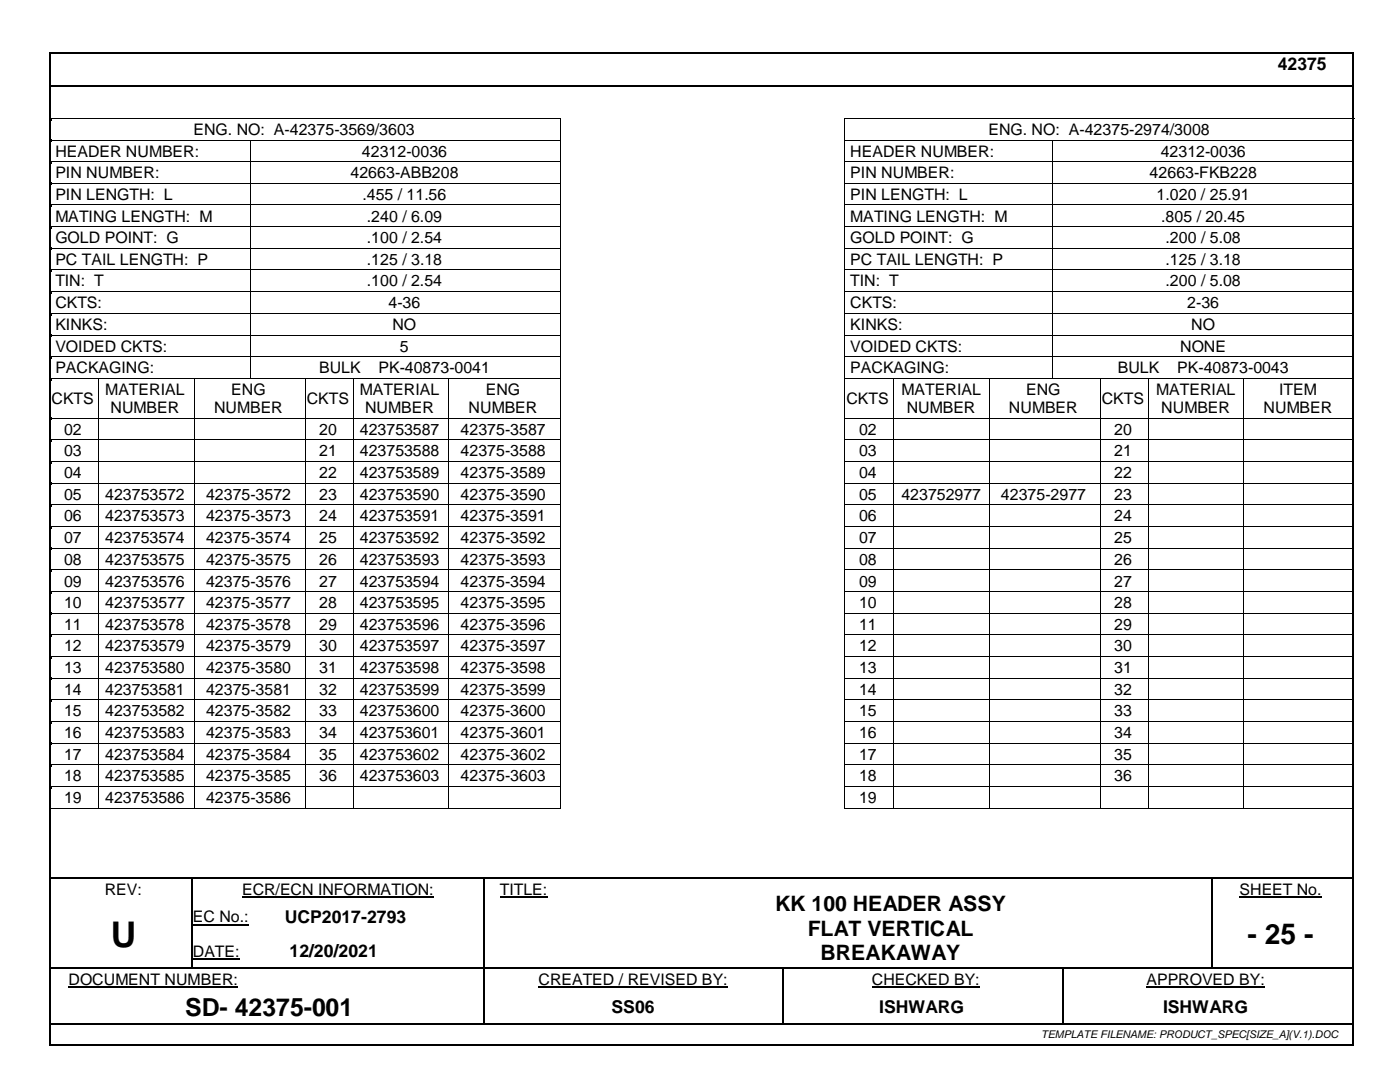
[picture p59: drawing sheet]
<svg xmlns="http://www.w3.org/2000/svg" width="279mm" height="216mm" viewBox="0 0 279 216" stroke-linecap="round" stroke-linejoin="round" font-family="sans-serif">
<defs><g id="words">
<text font-size="7.1" x="22.1" y="188.9">U</text>
<text font-size="5.6" x="249" y="188.3">- 25 -</text>
<text font-size="5" x="37" y="202.7">SD- 42375-001</text>
<g font-size="4.2">
<text x="154.7" y="181.9">KK 100 HEADER ASSY</text>
<text x="161.2" y="186.7">FLAT VERTICAL</text>
<text x="163.8" y="191.6">BREAKAWAY</text>
</g>
<g font-size="3.5">
<text x="255" y="13.9">42375</text>
<text x="56.8" y="184.1">UCP2017-2793</text>
<text x="57.8" y="191">12/20/2021</text>
<text x="122.1" y="202">SS06</text>
<text x="175.5" y="202">ISHWARG</text>
<text x="232.1" y="202">ISHWARG</text>
</g>
<g font-size="3.2">
<text x="38.6" y="26.9">ENG. NO: A-42375-3569/3603</text>
<text x="197.3" y="26.9">ENG. NO: A-42375-2974/3008</text>
<text x="11" y="31.2">HEADER NUMBER:</text>
<text x="11" y="35.6">PIN NUMBER:</text>
<text x="69.9" y="35.6">42663-ABB208</text>
<text x="72.2" y="31.2">42312-0036</text>
<text x="169.7" y="31.2">HEADER NUMBER:</text>
<text x="169.7" y="35.6">PIN NUMBER:</text>
<text x="229.4" y="35.6">42663-FKB228</text>
<text x="231.6" y="31.2">42312-0036</text>
<text x="11" y="39.9">PIN LENGTH: L</text>
<text x="72.3" y="39.9">.455 / 11.56</text>
<text x="169.7" y="39.9">PIN LENGTH: L</text>
<text x="230.8" y="39.9">1.020 / 25.91</text>
<text x="11" y="44.2">MATING LENGTH: M</text>
<text x="73.2" y="44.2">.240 / 6.09</text>
<text x="169.7" y="44.2">MATING LENGTH: M</text>
<text x="231.7" y="44.2">.805 / 20.45</text>
<text x="11" y="48.5">GOLD POINT: G</text>
<text x="11" y="52.8">PC TAIL LENGTH: P</text>
<text x="73.2" y="48.5">.100 / 2.54</text>
<text x="73.2" y="52.8">.125 / 3.18</text>
<text x="169.7" y="48.5">GOLD POINT: G</text>
<text x="169.7" y="52.8">PC TAIL LENGTH: P</text>
<text x="232.6" y="48.5">.200 / 5.08</text>
<text x="232.6" y="52.8">.125 / 3.18</text>
<text x="11" y="57.2">TIN: T</text>
<text x="73.2" y="57.2">.100 / 2.54</text>
<text x="169.7" y="57.2">TIN: T</text>
<text x="232.6" y="57.2">.200 / 5.08</text>
<text x="11" y="61.5">CKTS:</text>
<text x="11" y="65.8">KINKS:</text>
<text x="77.5" y="61.5">4-36</text>
<text x="78.3" y="65.8">NO</text>
<text x="169.7" y="61.5">CKTS:</text>
<text x="169.7" y="65.8">KINKS:</text>
<text x="236.9" y="61.5">2-36</text>
<text x="237.7" y="65.8">NO</text>
<text x="11" y="70.2">VOIDED CKTS:</text>
<text x="79.8" y="70.2">5</text>
<text x="169.7" y="70.2">VOIDED CKTS:</text>
<text x="235.5" y="70.2">NONE</text>
<text x="11" y="74.5">PACKAGING:</text>
<text x="63.7" y="74.5">BULK</text>
<text x="75.5" y="74.5">PK-40873-0041</text>
<text x="169.7" y="74.5">PACKAGING:</text>
<text x="223.1" y="74.5">BULK</text>
<text x="234.9" y="74.5">PK-40873-0043</text>
<text x="10.3" y="80.6">CKTS</text>
<text x="21" y="78.8">MATERIAL</text>
<text x="22.1" y="82.4">NUMBER</text>
<text x="42.7" y="82.4">NUMBER</text>
<text x="46.2" y="78.8">ENG</text>
<text x="61.2" y="80.6">CKTS</text>
<text x="71.8" y="78.8">MATERIAL</text>
<text x="72.9" y="82.4">NUMBER</text>
<text x="93.5" y="82.4">NUMBER</text>
<text x="97" y="78.8">ENG</text>
<text x="168.9" y="80.6">CKTS</text>
<text x="179.9" y="78.8">MATERIAL</text>
<text x="181" y="82.4">NUMBER</text>
<text x="201.4" y="82.4">NUMBER</text>
<text x="204.8" y="78.8">ENG</text>
<text x="219.9" y="80.6">CKTS</text>
<text x="230.7" y="78.8">MATERIAL</text>
<text x="231.8" y="82.4">NUMBER</text>
<text x="252.2" y="82.4">NUMBER</text>
<text x="255.3" y="78.8">ITEM</text>
<text x="12.8" y="86.8">02</text>
<text x="63.7" y="86.8">20</text>
<text x="71.8" y="86.8">423753587</text>
<text x="91.9" y="86.8">42375-3587</text>
<text x="171.4" y="86.8">02</text>
<text x="222.4" y="86.8">20</text>
<text x="12.8" y="91.1">03</text>
<text x="12.8" y="95.4">04</text>
<text x="63.7" y="91.1">21</text>
<text x="63.7" y="95.4">22</text>
<text x="71.8" y="91.1">423753588</text>
<text x="71.8" y="95.4">423753589</text>
<text x="91.9" y="91.1">42375-3588</text>
<text x="91.9" y="95.4">42375-3589</text>
<text x="171.4" y="91.1">03</text>
<text x="171.4" y="95.4">04</text>
<text x="222.4" y="91.1">21</text>
<text x="222.4" y="95.4">22</text>
<text x="12.8" y="99.7">05</text>
<text x="21" y="99.7">423753572</text>
<text x="41.1" y="99.7">42375-3572</text>
<text x="63.7" y="99.7">23</text>
<text x="71.8" y="99.7">423753590</text>
<text x="91.9" y="99.7">42375-3590</text>
<text x="171.4" y="99.7">05</text>
<text x="179.9" y="99.7">423752977</text>
<text x="199.8" y="99.7">42375-2977</text>
<text x="222.4" y="99.7">23</text>
<text x="12.8" y="104">06</text>
<text x="21" y="104">423753573</text>
<text x="41.1" y="104">42375-3573</text>
<text x="63.7" y="104">24</text>
<text x="71.8" y="104">423753591</text>
<text x="91.9" y="104">42375-3591</text>
<text x="171.4" y="104">06</text>
<text x="222.4" y="104">24</text>
<text x="12.8" y="108.3">07</text>
<text x="12.8" y="112.7">08</text>
<text x="21" y="108.3">423753574</text>
<text x="21" y="112.7">423753575</text>
<text x="41.1" y="108.3">42375-3574</text>
<text x="41.1" y="112.7">42375-3575</text>
<text x="63.7" y="108.3">25</text>
<text x="63.7" y="112.7">26</text>
<text x="71.8" y="108.3">423753592</text>
<text x="71.8" y="112.7">423753593</text>
<text x="91.9" y="108.3">42375-3592</text>
<text x="91.9" y="112.7">42375-3593</text>
<text x="171.4" y="108.3">07</text>
<text x="171.4" y="112.7">08</text>
<text x="222.4" y="108.3">25</text>
<text x="222.4" y="112.7">26</text>
<text x="12.8" y="117">09</text>
<text x="21" y="117">423753576</text>
<text x="41.1" y="117">42375-3576</text>
<text x="63.7" y="117">27</text>
<text x="71.8" y="117">423753594</text>
<text x="91.9" y="117">42375-3594</text>
<text x="171.4" y="117">09</text>
<text x="222.4" y="117">27</text>
<text x="12.8" y="121.4">10</text>
<text x="12.8" y="125.7">11</text>
<text x="21" y="121.4">423753577</text>
<text x="21" y="125.7">423753578</text>
<text x="41.1" y="121.4">42375-3577</text>
<text x="41.1" y="125.7">42375-3578</text>
<text x="63.7" y="121.4">28</text>
<text x="63.7" y="125.7">29</text>
<text x="71.8" y="121.4">423753595</text>
<text x="71.8" y="125.7">423753596</text>
<text x="91.9" y="121.4">42375-3595</text>
<text x="91.9" y="125.7">42375-3596</text>
<text x="171.4" y="121.4">10</text>
<text x="171.4" y="125.7">11</text>
<text x="222.4" y="121.4">28</text>
<text x="222.4" y="125.7">29</text>
<text x="12.8" y="130">12</text>
<text x="21" y="130">423753579</text>
<text x="41.1" y="130">42375-3579</text>
<text x="63.7" y="130">30</text>
<text x="71.8" y="130">423753597</text>
<text x="91.9" y="130">42375-3597</text>
<text x="171.4" y="130">12</text>
<text x="222.4" y="130">30</text>
<text x="12.8" y="134.3">13</text>
<text x="21" y="134.3">423753580</text>
<text x="41.1" y="134.3">42375-3580</text>
<text x="63.7" y="134.3">31</text>
<text x="71.8" y="134.3">423753598</text>
<text x="91.9" y="134.3">42375-3598</text>
<text x="171.4" y="134.3">13</text>
<text x="222.4" y="134.3">31</text>
<text x="12.8" y="138.6">14</text>
<text x="12.8" y="142.9">15</text>
<text x="21" y="138.6">423753581</text>
<text x="21" y="142.9">423753582</text>
<text x="41.1" y="138.6">42375-3581</text>
<text x="41.1" y="142.9">42375-3582</text>
<text x="63.7" y="138.6">32</text>
<text x="63.7" y="142.9">33</text>
<text x="71.8" y="138.6">423753599</text>
<text x="71.8" y="142.9">423753600</text>
<text x="91.9" y="138.6">42375-3599</text>
<text x="91.9" y="142.9">42375-3600</text>
<text x="171.4" y="138.6">14</text>
<text x="171.4" y="142.9">15</text>
<text x="222.4" y="138.6">32</text>
<text x="222.4" y="142.9">33</text>
<text x="12.8" y="147.3">16</text>
<text x="21" y="147.3">423753583</text>
<text x="41.1" y="147.3">42375-3583</text>
<text x="63.7" y="147.3">34</text>
<text x="71.8" y="147.3">423753601</text>
<text x="91.9" y="147.3">42375-3601</text>
<text x="171.4" y="147.3">16</text>
<text x="222.4" y="147.3">34</text>
<text x="12.8" y="151.6">17</text>
<text x="12.8" y="155.9">18</text>
<text x="21" y="151.6">423753584</text>
<text x="21" y="155.9">423753585</text>
<text x="41.1" y="151.6">42375-3584</text>
<text x="41.1" y="155.9">42375-3585</text>
<text x="63.7" y="151.6">35</text>
<text x="63.7" y="155.9">36</text>
<text x="71.8" y="151.6">423753602</text>
<text x="71.8" y="155.9">423753603</text>
<text x="91.9" y="151.6">42375-3602</text>
<text x="91.9" y="155.9">42375-3603</text>
<text x="171.4" y="151.6">17</text>
<text x="171.4" y="155.9">18</text>
<text x="222.4" y="151.6">35</text>
<text x="222.4" y="155.9">36</text>
<text x="12.8" y="160.2">19</text>
<text x="21" y="160.2">423753586</text>
<text x="41.1" y="160.2">42375-3586</text>
<text x="171.4" y="160.2">19</text>
<text x="20.9" y="178.5">REV:</text>
<text x="48.3" y="178.5">ECR/ECN INFORMATION:</text>
<text x="99.8" y="178.5">TITLE:</text>
<text x="247.4" y="178.5">SHEET No.</text>
<text x="38.5" y="184.1">EC No.:</text>
<text x="38.5" y="191">DATE:</text>
<text x="13.7" y="196.5">DOCUMENT NUMBER:</text>
<text x="107.5" y="196.5">CREATED / REVISED BY:</text>
<text x="174" y="196.5">CHECKED BY:</text>
<text x="228.8" y="196.5">APPROVED BY:</text>
</g>
<text font-size="2.1" x="207.8" y="207.1">TEMPLATE FILENAME: PRODUCT_SPEC[SIZE_A](V.1).DOC</text>
</g></defs>
<g fill="#000">
<path d="M9.8 10.3h.4v.4h-.4z" fill-rule="evenodd"/>
<path d="M9.8 10.3h.4v.4h-.4z" fill-rule="evenodd"/>
<path d="M10.2 17h.3v.4h-.3z" fill-rule="evenodd"/>
<path d="M10.2 17h.3v.4h-.3z" fill-rule="evenodd"/>
<path d="M10.2 17h.3v.4h-.3z" fill-rule="evenodd"/>
<path d="M10.5 17v.4z" fill-rule="evenodd"/>
<path d="M269.9 10.3h.4v.4h-.4z" fill-rule="evenodd"/>
<path d="M269.9 10.3h.4v.4h-.4z" fill-rule="evenodd"/>
<path d="M10.2 23.5h.1v.5h-.1z" fill-rule="evenodd"/>
<path d="M10.2 23.5h.1v.2h-.1z" fill-rule="evenodd"/>
<path d="M10.2 27.9h.1v.4h-.1z" fill-rule="evenodd"/>
<path d="M10.2 32.2h.1v.4h-.1z" fill-rule="evenodd"/>
<path d="M10.2 36.5h.1v.4h-.1z" fill-rule="evenodd"/>
<path d="M49.8 28h.2v.3h-.2z" fill-rule="evenodd"/>
<path d="M49.8 27.9h.2v.1h-.2z" fill-rule="evenodd"/>
<path d="M49.8 32.2h.2v.4h-.2z" fill-rule="evenodd"/>
<path d="M49.8 36.5h.2v.4h-.2z" fill-rule="evenodd"/>
<path d="M111.7 23.5h.2v.5h-.2z" fill-rule="evenodd"/>
<path d="M111.7 23.5h.2v.2h-.2z" fill-rule="evenodd"/>
<path d="M111.7 27.9h.2v.4h-.2z" fill-rule="evenodd"/>
<path d="M111.7 32.2h.2v.4h-.2z" fill-rule="evenodd"/>
<path d="M111.7 36.5h.2v.4h-.2z" fill-rule="evenodd"/>
<path d="M168.5 23.5h.1v.5h-.1z" fill-rule="evenodd"/>
<path d="M168.5 23.5h.1v.2h-.1z" fill-rule="evenodd"/>
<path d="M168.5 27.9h.1v.4h-.1z" fill-rule="evenodd"/>
<path d="M168.5 32.2h.1v.4h-.1z" fill-rule="evenodd"/>
<path d="M168.5 36.5h.1v.4h-.1z" fill-rule="evenodd"/>
<path d="M210 28h.2v.3h-.2z" fill-rule="evenodd"/>
<path d="M210 27.9h.2v.1h-.2z" fill-rule="evenodd"/>
<path d="M210 32.2h.2v.4h-.2z" fill-rule="evenodd"/>
<path d="M210 36.5h.2v.4h-.2z" fill-rule="evenodd"/>
<path d="M10.2 40.8h.1v.4h-.1z" fill-rule="evenodd"/>
<path d="M10.2 45.1h.1v.5h-.1z" fill-rule="evenodd"/>
<path d="M10.2 49.5h.1v.4h-.1z" fill-rule="evenodd"/>
<path d="M10.2 53.8h.1v.4h-.1z" fill-rule="evenodd"/>
<path d="M10.2 58.1h.1v.4h-.1z" fill-rule="evenodd"/>
<path d="M49.8 40.8h.2v.4h-.2z" fill-rule="evenodd"/>
<path d="M49.8 45.1h.2v.5h-.2z" fill-rule="evenodd"/>
<path d="M49.8 49.5h.2v.4h-.2z" fill-rule="evenodd"/>
<path d="M49.8 53.8h.2v.4h-.2z" fill-rule="evenodd"/>
<path d="M49.8 58.1h.2v.4h-.2z" fill-rule="evenodd"/>
<path d="M111.7 40.8h.2v.4h-.2z" fill-rule="evenodd"/>
<path d="M111.7 45.1h.2v.5h-.2z" fill-rule="evenodd"/>
<path d="M111.7 49.5h.2v.4h-.2z" fill-rule="evenodd"/>
<path d="M111.7 53.8h.2v.4h-.2z" fill-rule="evenodd"/>
<path d="M111.7 58.1h.2v.4h-.2z" fill-rule="evenodd"/>
<path d="M168.5 40.8h.1v.4h-.1z" fill-rule="evenodd"/>
<path d="M168.5 45.1h.1v.5h-.1z" fill-rule="evenodd"/>
<path d="M168.5 49.5h.1v.4h-.1z" fill-rule="evenodd"/>
<path d="M168.5 53.8h.1v.4h-.1z" fill-rule="evenodd"/>
<path d="M168.5 58.1h.1v.4h-.1z" fill-rule="evenodd"/>
<path d="M210 40.8h.2v.4h-.2z" fill-rule="evenodd"/>
<path d="M210 45.1h.2v.5h-.2z" fill-rule="evenodd"/>
<path d="M210 49.5h.2v.4h-.2z" fill-rule="evenodd"/>
<path d="M210 53.8h.2v.4h-.2z" fill-rule="evenodd"/>
<path d="M210 58.1h.2v.4h-.2z" fill-rule="evenodd"/>
<path d="M10.2 62.4h.1v.5h-.1z" fill-rule="evenodd"/>
<path d="M10.2 66.8h.1v.4h-.1z" fill-rule="evenodd"/>
<path d="M10.2 71.1h.1v.4h-.1z" fill-rule="evenodd"/>
<path d="M10.2 75.4h.1v.4h-.1z" fill-rule="evenodd"/>
<path d="M19.6 75.6h.2v.2h-.2z" fill-rule="evenodd"/>
<path d="M19.6 75.4h.2v.2h-.2z" fill-rule="evenodd"/>
<path d="M38.7 75.6h.1v.2h-.1z" fill-rule="evenodd"/>
<path d="M38.7 75.4h.1v.2h-.1z" fill-rule="evenodd"/>
<path d="M49.8 62.4h.2v.5h-.2z" fill-rule="evenodd"/>
<path d="M49.8 66.8h.2v.4h-.2z" fill-rule="evenodd"/>
<path d="M49.8 71.1h.2v.4h-.2z" fill-rule="evenodd"/>
<path d="M49.8 75.4h.2v.2h-.2z" fill-rule="evenodd"/>
<path d="M60.9 75.6h.2v.2h-.2z" fill-rule="evenodd"/>
<path d="M60.9 75.4h.2v.2h-.2z" fill-rule="evenodd"/>
<path d="M70.4 75.6h.2v.2h-.2z" fill-rule="evenodd"/>
<path d="M70.4 75.4h.2v.2h-.2z" fill-rule="evenodd"/>
<path d="M89.5 75.6h.1v.2h-.1z" fill-rule="evenodd"/>
<path d="M89.5 75.4h.1v.2h-.1z" fill-rule="evenodd"/>
<path d="M111.7 62.4h.2v.5h-.2z" fill-rule="evenodd"/>
<path d="M111.7 66.8h.2v.4h-.2z" fill-rule="evenodd"/>
<path d="M111.7 71.1h.2v.4h-.2z" fill-rule="evenodd"/>
<path d="M111.7 75.4h.2v.4h-.2z" fill-rule="evenodd"/>
<path d="M168.5 62.4h.1v.5h-.1z" fill-rule="evenodd"/>
<path d="M168.5 66.8h.1v.4h-.1z" fill-rule="evenodd"/>
<path d="M168.5 71.1h.1v.4h-.1z" fill-rule="evenodd"/>
<path d="M168.5 75.4h.1v.4h-.1z" fill-rule="evenodd"/>
<path d="M178.2 75.6h.2v.2h-.2z" fill-rule="evenodd"/>
<path d="M178.2 75.4h.2v.2h-.2z" fill-rule="evenodd"/>
<path d="M197.3 75.6h.2v.2h-.2z" fill-rule="evenodd"/>
<path d="M197.3 75.4h.2v.2h-.2z" fill-rule="evenodd"/>
<path d="M210 62.4h.2v.5h-.2z" fill-rule="evenodd"/>
<path d="M210 66.8h.2v.4h-.2z" fill-rule="evenodd"/>
<path d="M210 71.1h.2v.4h-.2z" fill-rule="evenodd"/>
<path d="M210 75.4h.2v.2h-.2z" fill-rule="evenodd"/>
<path d="M219.5 75.6h.2v.2h-.2z" fill-rule="evenodd"/>
<path d="M219.5 75.4h.2v.2h-.2z" fill-rule="evenodd"/>
<path d="M229.1 75.6h.1v.2h-.1z" fill-rule="evenodd"/>
<path d="M229.1 75.4h.1v.2h-.1z" fill-rule="evenodd"/>
<path d="M248.1 75.6h.2v.2h-.2z" fill-rule="evenodd"/>
<path d="M248.1 75.4h.2v.2h-.2z" fill-rule="evenodd"/>
<path d="M10.2 83.4h.1v.4h-.1z" fill-rule="evenodd"/>
<path d="M10.2 87.7h.1v.4h-.1z" fill-rule="evenodd"/>
<path d="M10.2 92h.1v.4h-.1z" fill-rule="evenodd"/>
<path d="M10.2 96.3h.1v.4h-.1z" fill-rule="evenodd"/>
<path d="M19.6 83.4h.2v.4h-.2z" fill-rule="evenodd"/>
<path d="M19.6 87.7h.2v.4h-.2z" fill-rule="evenodd"/>
<path d="M19.6 92h.2v.4h-.2z" fill-rule="evenodd"/>
<path d="M19.6 96.3h.2v.4h-.2z" fill-rule="evenodd"/>
<path d="M38.7 83.4h.1v.4h-.1z" fill-rule="evenodd"/>
<path d="M38.7 87.7h.1v.4h-.1z" fill-rule="evenodd"/>
<path d="M38.7 92h.1v.4h-.1z" fill-rule="evenodd"/>
<path d="M38.7 96.3h.1v.4h-.1z" fill-rule="evenodd"/>
<path d="M60.9 83.4h.2v.4h-.2z" fill-rule="evenodd"/>
<path d="M60.9 87.7h.2v.4h-.2z" fill-rule="evenodd"/>
<path d="M60.9 92h.2v.4h-.2z" fill-rule="evenodd"/>
<path d="M60.9 96.3h.2v.4h-.2z" fill-rule="evenodd"/>
<path d="M70.4 83.4h.2v.4h-.2z" fill-rule="evenodd"/>
<path d="M70.4 87.7h.2v.4h-.2z" fill-rule="evenodd"/>
<path d="M70.4 92h.2v.4h-.2z" fill-rule="evenodd"/>
<path d="M70.4 96.3h.2v.4h-.2z" fill-rule="evenodd"/>
<path d="M89.5 83.4h.1v.4h-.1z" fill-rule="evenodd"/>
<path d="M89.5 87.7h.1v.4h-.1z" fill-rule="evenodd"/>
<path d="M89.5 92h.1v.4h-.1z" fill-rule="evenodd"/>
<path d="M89.5 96.3h.1v.4h-.1z" fill-rule="evenodd"/>
<path d="M111.7 83.4h.2v.4h-.2z" fill-rule="evenodd"/>
<path d="M111.7 87.7h.2v.4h-.2z" fill-rule="evenodd"/>
<path d="M111.7 92h.2v.4h-.2z" fill-rule="evenodd"/>
<path d="M111.7 96.3h.2v.4h-.2z" fill-rule="evenodd"/>
<path d="M168.5 83.4h.1v.4h-.1z" fill-rule="evenodd"/>
<path d="M168.5 87.7h.1v.4h-.1z" fill-rule="evenodd"/>
<path d="M168.5 92h.1v.4h-.1z" fill-rule="evenodd"/>
<path d="M168.5 96.3h.1v.4h-.1z" fill-rule="evenodd"/>
<path d="M178.2 83.4h.2v.4h-.2z" fill-rule="evenodd"/>
<path d="M178.2 87.7h.2v.4h-.2z" fill-rule="evenodd"/>
<path d="M178.2 92h.2v.4h-.2z" fill-rule="evenodd"/>
<path d="M178.2 96.3h.2v.4h-.2z" fill-rule="evenodd"/>
<path d="M197.3 83.4h.2v.4h-.2z" fill-rule="evenodd"/>
<path d="M197.3 87.7h.2v.4h-.2z" fill-rule="evenodd"/>
<path d="M197.3 92h.2v.4h-.2z" fill-rule="evenodd"/>
<path d="M197.3 96.3h.2v.4h-.2z" fill-rule="evenodd"/>
<path d="M219.5 83.4h.2v.4h-.2z" fill-rule="evenodd"/>
<path d="M219.5 87.7h.2v.4h-.2z" fill-rule="evenodd"/>
<path d="M219.5 92h.2v.4h-.2z" fill-rule="evenodd"/>
<path d="M219.5 96.3h.2v.4h-.2z" fill-rule="evenodd"/>
<path d="M229.1 83.4h.1v.4h-.1z" fill-rule="evenodd"/>
<path d="M229.1 87.7h.1v.4h-.1z" fill-rule="evenodd"/>
<path d="M229.1 92h.1v.4h-.1z" fill-rule="evenodd"/>
<path d="M229.1 96.3h.1v.4h-.1z" fill-rule="evenodd"/>
<path d="M248.1 83.4h.2v.4h-.2z" fill-rule="evenodd"/>
<path d="M248.1 87.7h.2v.4h-.2z" fill-rule="evenodd"/>
<path d="M248.1 92h.2v.4h-.2z" fill-rule="evenodd"/>
<path d="M248.1 96.3h.2v.4h-.2z" fill-rule="evenodd"/>
<path d="M10.2 100.6h.1v.5h-.1z" fill-rule="evenodd"/>
<path d="M10.2 105h.1v.4h-.1z" fill-rule="evenodd"/>
<path d="M10.2 109.3h.1v.4h-.1z" fill-rule="evenodd"/>
<path d="M10.2 113.6h.1v.5h-.1z" fill-rule="evenodd"/>
<path d="M10.2 118h.1v.4h-.1z" fill-rule="evenodd"/>
<path d="M19.6 100.6h.2v.5h-.2z" fill-rule="evenodd"/>
<path d="M19.6 105h.2v.4h-.2z" fill-rule="evenodd"/>
<path d="M19.6 109.3h.2v.4h-.2z" fill-rule="evenodd"/>
<path d="M19.6 113.6h.2v.5h-.2z" fill-rule="evenodd"/>
<path d="M19.6 118h.2v.4h-.2z" fill-rule="evenodd"/>
<path d="M38.7 100.6h.1v.5h-.1z" fill-rule="evenodd"/>
<path d="M38.7 105h.1v.4h-.1z" fill-rule="evenodd"/>
<path d="M38.7 109.3h.1v.4h-.1z" fill-rule="evenodd"/>
<path d="M38.7 113.6h.1v.5h-.1z" fill-rule="evenodd"/>
<path d="M38.7 118h.1v.4h-.1z" fill-rule="evenodd"/>
<path d="M60.9 100.6h.2v.5h-.2z" fill-rule="evenodd"/>
<path d="M60.9 105h.2v.4h-.2z" fill-rule="evenodd"/>
<path d="M60.9 109.3h.2v.4h-.2z" fill-rule="evenodd"/>
<path d="M60.9 113.6h.2v.5h-.2z" fill-rule="evenodd"/>
<path d="M60.9 118h.2v.4h-.2z" fill-rule="evenodd"/>
<path d="M70.4 100.6h.2v.5h-.2z" fill-rule="evenodd"/>
<path d="M70.4 105h.2v.4h-.2z" fill-rule="evenodd"/>
<path d="M70.4 109.3h.2v.4h-.2z" fill-rule="evenodd"/>
<path d="M70.4 113.6h.2v.5h-.2z" fill-rule="evenodd"/>
<path d="M70.4 118h.2v.4h-.2z" fill-rule="evenodd"/>
<path d="M89.5 100.6h.1v.5h-.1z" fill-rule="evenodd"/>
<path d="M89.5 105h.1v.4h-.1z" fill-rule="evenodd"/>
<path d="M89.5 109.3h.1v.4h-.1z" fill-rule="evenodd"/>
<path d="M89.5 113.6h.1v.5h-.1z" fill-rule="evenodd"/>
<path d="M89.5 118h.1v.4h-.1z" fill-rule="evenodd"/>
<path d="M111.7 100.6h.2v.5h-.2z" fill-rule="evenodd"/>
<path d="M111.7 105h.2v.4h-.2z" fill-rule="evenodd"/>
<path d="M111.7 109.3h.2v.4h-.2z" fill-rule="evenodd"/>
<path d="M111.7 113.6h.2v.5h-.2z" fill-rule="evenodd"/>
<path d="M111.7 118h.2v.4h-.2z" fill-rule="evenodd"/>
<path d="M168.5 100.6h.1v.5h-.1z" fill-rule="evenodd"/>
<path d="M168.5 105h.1v.4h-.1z" fill-rule="evenodd"/>
<path d="M168.5 109.3h.1v.4h-.1z" fill-rule="evenodd"/>
<path d="M168.5 113.6h.1v.5h-.1z" fill-rule="evenodd"/>
<path d="M168.5 118h.1v.4h-.1z" fill-rule="evenodd"/>
<path d="M178.2 100.6h.2v.5h-.2z" fill-rule="evenodd"/>
<path d="M178.2 105h.2v.4h-.2z" fill-rule="evenodd"/>
<path d="M178.2 109.3h.2v.4h-.2z" fill-rule="evenodd"/>
<path d="M178.2 113.6h.2v.5h-.2z" fill-rule="evenodd"/>
<path d="M178.2 118h.2v.4h-.2z" fill-rule="evenodd"/>
<path d="M197.3 100.6h.2v.5h-.2z" fill-rule="evenodd"/>
<path d="M197.3 105h.2v.4h-.2z" fill-rule="evenodd"/>
<path d="M197.3 109.3h.2v.4h-.2z" fill-rule="evenodd"/>
<path d="M197.3 113.6h.2v.5h-.2z" fill-rule="evenodd"/>
<path d="M197.3 118h.2v.4h-.2z" fill-rule="evenodd"/>
<path d="M219.5 100.6h.2v.5h-.2z" fill-rule="evenodd"/>
<path d="M219.5 105h.2v.4h-.2z" fill-rule="evenodd"/>
<path d="M219.5 109.3h.2v.4h-.2z" fill-rule="evenodd"/>
<path d="M219.5 113.6h.2v.5h-.2z" fill-rule="evenodd"/>
<path d="M219.5 118h.2v.4h-.2z" fill-rule="evenodd"/>
<path d="M229.1 100.6h.1v.5h-.1z" fill-rule="evenodd"/>
<path d="M229.1 105h.1v.4h-.1z" fill-rule="evenodd"/>
<path d="M229.1 109.3h.1v.4h-.1z" fill-rule="evenodd"/>
<path d="M229.1 113.6h.1v.5h-.1z" fill-rule="evenodd"/>
<path d="M229.1 118h.1v.4h-.1z" fill-rule="evenodd"/>
<path d="M248.1 100.6h.2v.5h-.2z" fill-rule="evenodd"/>
<path d="M248.1 105h.2v.4h-.2z" fill-rule="evenodd"/>
<path d="M248.1 109.3h.2v.4h-.2z" fill-rule="evenodd"/>
<path d="M248.1 113.6h.2v.5h-.2z" fill-rule="evenodd"/>
<path d="M248.1 118h.2v.4h-.2z" fill-rule="evenodd"/>
<path d="M10.2 122.3h.1v.4h-.1z" fill-rule="evenodd"/>
<path d="M10.2 126.6h.1v.4h-.1z" fill-rule="evenodd"/>
<path d="M10.2 130.9h.1v.4h-.1z" fill-rule="evenodd"/>
<path d="M10.2 135.2h.1v.5h-.1z" fill-rule="evenodd"/>
<path d="M10.2 139.6h.1v.4h-.1z" fill-rule="evenodd"/>
<path d="M19.6 122.3h.2v.4h-.2z" fill-rule="evenodd"/>
<path d="M19.6 126.6h.2v.4h-.2z" fill-rule="evenodd"/>
<path d="M19.6 130.9h.2v.4h-.2z" fill-rule="evenodd"/>
<path d="M19.6 135.2h.2v.5h-.2z" fill-rule="evenodd"/>
<path d="M19.6 139.6h.2v.4h-.2z" fill-rule="evenodd"/>
<path d="M38.7 122.3h.1v.4h-.1z" fill-rule="evenodd"/>
<path d="M38.7 126.6h.1v.4h-.1z" fill-rule="evenodd"/>
<path d="M38.7 130.9h.1v.4h-.1z" fill-rule="evenodd"/>
<path d="M38.7 135.2h.1v.5h-.1z" fill-rule="evenodd"/>
<path d="M38.7 139.6h.1v.4h-.1z" fill-rule="evenodd"/>
<path d="M60.9 122.3h.2v.4h-.2z" fill-rule="evenodd"/>
<path d="M60.9 126.6h.2v.4h-.2z" fill-rule="evenodd"/>
<path d="M60.9 130.9h.2v.4h-.2z" fill-rule="evenodd"/>
<path d="M60.9 135.2h.2v.5h-.2z" fill-rule="evenodd"/>
<path d="M60.9 139.6h.2v.4h-.2z" fill-rule="evenodd"/>
<path d="M70.4 122.3h.2v.4h-.2z" fill-rule="evenodd"/>
<path d="M70.4 126.6h.2v.4h-.2z" fill-rule="evenodd"/>
<path d="M70.4 130.9h.2v.4h-.2z" fill-rule="evenodd"/>
<path d="M70.4 135.2h.2v.5h-.2z" fill-rule="evenodd"/>
<path d="M70.4 139.6h.2v.4h-.2z" fill-rule="evenodd"/>
<path d="M89.5 122.3h.1v.4h-.1z" fill-rule="evenodd"/>
<path d="M89.5 126.6h.1v.4h-.1z" fill-rule="evenodd"/>
<path d="M89.5 130.9h.1v.4h-.1z" fill-rule="evenodd"/>
<path d="M89.5 135.2h.1v.5h-.1z" fill-rule="evenodd"/>
<path d="M89.5 139.6h.1v.4h-.1z" fill-rule="evenodd"/>
<path d="M111.7 122.3h.2v.4h-.2z" fill-rule="evenodd"/>
<path d="M111.7 126.6h.2v.4h-.2z" fill-rule="evenodd"/>
<path d="M111.7 130.9h.2v.4h-.2z" fill-rule="evenodd"/>
<path d="M111.7 135.2h.2v.5h-.2z" fill-rule="evenodd"/>
<path d="M111.7 139.6h.2v.4h-.2z" fill-rule="evenodd"/>
<path d="M168.5 122.3h.1v.4h-.1z" fill-rule="evenodd"/>
<path d="M168.5 126.6h.1v.4h-.1z" fill-rule="evenodd"/>
<path d="M168.5 130.9h.1v.4h-.1z" fill-rule="evenodd"/>
<path d="M168.5 135.2h.1v.5h-.1z" fill-rule="evenodd"/>
<path d="M168.5 139.6h.1v.4h-.1z" fill-rule="evenodd"/>
<path d="M178.2 122.3h.2v.4h-.2z" fill-rule="evenodd"/>
<path d="M178.2 126.6h.2v.4h-.2z" fill-rule="evenodd"/>
<path d="M178.2 130.9h.2v.4h-.2z" fill-rule="evenodd"/>
<path d="M178.2 135.2h.2v.5h-.2z" fill-rule="evenodd"/>
<path d="M178.2 139.6h.2v.4h-.2z" fill-rule="evenodd"/>
<path d="M197.3 122.3h.2v.4h-.2z" fill-rule="evenodd"/>
<path d="M197.3 126.6h.2v.4h-.2z" fill-rule="evenodd"/>
<path d="M197.3 130.9h.2v.4h-.2z" fill-rule="evenodd"/>
<path d="M197.3 135.2h.2v.5h-.2z" fill-rule="evenodd"/>
<path d="M197.3 139.6h.2v.4h-.2z" fill-rule="evenodd"/>
<path d="M219.5 122.3h.2v.4h-.2z" fill-rule="evenodd"/>
<path d="M219.5 126.6h.2v.4h-.2z" fill-rule="evenodd"/>
<path d="M219.5 130.9h.2v.4h-.2z" fill-rule="evenodd"/>
<path d="M219.5 135.2h.2v.5h-.2z" fill-rule="evenodd"/>
<path d="M219.5 139.6h.2v.4h-.2z" fill-rule="evenodd"/>
<path d="M229.1 122.3h.1v.4h-.1z" fill-rule="evenodd"/>
<path d="M229.1 126.6h.1v.4h-.1z" fill-rule="evenodd"/>
<path d="M229.1 130.9h.1v.4h-.1z" fill-rule="evenodd"/>
<path d="M229.1 135.2h.1v.5h-.1z" fill-rule="evenodd"/>
<path d="M229.1 139.6h.1v.4h-.1z" fill-rule="evenodd"/>
<path d="M248.1 122.3h.2v.4h-.2z" fill-rule="evenodd"/>
<path d="M248.1 126.6h.2v.4h-.2z" fill-rule="evenodd"/>
<path d="M248.1 130.9h.2v.4h-.2z" fill-rule="evenodd"/>
<path d="M248.1 135.2h.2v.5h-.2z" fill-rule="evenodd"/>
<path d="M248.1 139.6h.2v.4h-.2z" fill-rule="evenodd"/>
<path d="M10.2 143.9h.1v.4h-.1z" fill-rule="evenodd"/>
<path d="M10.2 148.2h.1v.4h-.1z" fill-rule="evenodd"/>
<path d="M10.2 152.5h.1v.4h-.1z" fill-rule="evenodd"/>
<path d="M10.2 156.8h.1v.5h-.1z" fill-rule="evenodd"/>
<path d="M19.6 143.9h.2v.4h-.2z" fill-rule="evenodd"/>
<path d="M19.6 148.2h.2v.4h-.2z" fill-rule="evenodd"/>
<path d="M19.6 152.5h.2v.4h-.2z" fill-rule="evenodd"/>
<path d="M19.6 156.8h.2v.5h-.2z" fill-rule="evenodd"/>
<path d="M38.7 143.9h.1v.4h-.1z" fill-rule="evenodd"/>
<path d="M38.7 148.2h.1v.4h-.1z" fill-rule="evenodd"/>
<path d="M38.7 152.5h.1v.4h-.1z" fill-rule="evenodd"/>
<path d="M38.7 156.8h.1v.5h-.1z" fill-rule="evenodd"/>
<path d="M60.9 143.9h.2v.4h-.2z" fill-rule="evenodd"/>
<path d="M60.9 148.2h.2v.4h-.2z" fill-rule="evenodd"/>
<path d="M60.9 152.5h.2v.4h-.2z" fill-rule="evenodd"/>
<path d="M60.9 156.8h.2v.5h-.2z" fill-rule="evenodd"/>
<path d="M70.4 143.9h.2v.4h-.2z" fill-rule="evenodd"/>
<path d="M70.4 148.2h.2v.4h-.2z" fill-rule="evenodd"/>
<path d="M70.4 152.5h.2v.4h-.2z" fill-rule="evenodd"/>
<path d="M70.4 156.8h.2v.5h-.2z" fill-rule="evenodd"/>
<path d="M89.5 143.9h.1v.4h-.1z" fill-rule="evenodd"/>
<path d="M89.5 148.2h.1v.4h-.1z" fill-rule="evenodd"/>
<path d="M89.5 152.5h.1v.4h-.1z" fill-rule="evenodd"/>
<path d="M89.5 156.8h.1v.5h-.1z" fill-rule="evenodd"/>
<path d="M111.7 143.9h.2v.4h-.2z" fill-rule="evenodd"/>
<path d="M111.7 148.2h.2v.4h-.2z" fill-rule="evenodd"/>
<path d="M111.7 152.5h.2v.4h-.2z" fill-rule="evenodd"/>
<path d="M111.7 156.8h.2v.5h-.2z" fill-rule="evenodd"/>
<path d="M168.5 143.9h.1v.4h-.1z" fill-rule="evenodd"/>
<path d="M168.5 148.2h.1v.4h-.1z" fill-rule="evenodd"/>
<path d="M168.5 152.5h.1v.4h-.1z" fill-rule="evenodd"/>
<path d="M168.5 156.8h.1v.5h-.1z" fill-rule="evenodd"/>
<path d="M178.2 143.9h.2v.4h-.2z" fill-rule="evenodd"/>
<path d="M178.2 148.2h.2v.4h-.2z" fill-rule="evenodd"/>
<path d="M178.2 152.5h.2v.4h-.2z" fill-rule="evenodd"/>
<path d="M178.2 156.8h.2v.5h-.2z" fill-rule="evenodd"/>
<path d="M197.3 143.9h.2v.4h-.2z" fill-rule="evenodd"/>
<path d="M197.3 148.2h.2v.4h-.2z" fill-rule="evenodd"/>
<path d="M197.3 152.5h.2v.4h-.2z" fill-rule="evenodd"/>
<path d="M197.3 156.8h.2v.5h-.2z" fill-rule="evenodd"/>
<path d="M219.5 143.9h.2v.4h-.2z" fill-rule="evenodd"/>
<path d="M219.5 148.2h.2v.4h-.2z" fill-rule="evenodd"/>
<path d="M219.5 152.5h.2v.4h-.2z" fill-rule="evenodd"/>
<path d="M219.5 156.8h.2v.5h-.2z" fill-rule="evenodd"/>
<path d="M229.1 143.9h.1v.4h-.1z" fill-rule="evenodd"/>
<path d="M229.1 148.2h.1v.4h-.1z" fill-rule="evenodd"/>
<path d="M229.1 152.5h.1v.4h-.1z" fill-rule="evenodd"/>
<path d="M229.1 156.8h.1v.5h-.1z" fill-rule="evenodd"/>
<path d="M248.1 143.9h.2v.4h-.2z" fill-rule="evenodd"/>
<path d="M248.1 148.2h.2v.4h-.2z" fill-rule="evenodd"/>
<path d="M248.1 152.5h.2v.4h-.2z" fill-rule="evenodd"/>
<path d="M248.1 156.8h.2v.5h-.2z" fill-rule="evenodd"/>
<path d="M10.2 161.2h.1v.2h-.1z" fill-rule="evenodd"/>
<path d="M10.2 161.2h.1v.2h-.1z" fill-rule="evenodd"/>
<path d="M19.6 161.2h.2v.2h-.2z" fill-rule="evenodd"/>
<path d="M38.2 175.3h.3v.2h-.3z" fill-rule="evenodd"/>
<path d="M38.2 175h.4v.3h-.4z" fill-rule="evenodd"/>
<path d="M38.7 161.2h.1v.2h-.1z" fill-rule="evenodd"/>
<path d="M60.9 161.2h.2v.2h-.2z" fill-rule="evenodd"/>
<path d="M70.4 161.2h.2v.2h-.2z" fill-rule="evenodd"/>
<path d="M89.5 161.2h.1v.2h-.1z" fill-rule="evenodd"/>
<path d="M96.4 175.3h.3v.2h-.3z" fill-rule="evenodd"/>
<path d="M96.4 175h.3v.3h-.3z" fill-rule="evenodd"/>
<path d="M111.7 161.2h.2v.2h-.2z" fill-rule="evenodd"/>
<path d="M111.7 161.2h.2v.2h-.2z" fill-rule="evenodd"/>
<path d="M113.6 175h.3v.3h-.3z" fill-rule="evenodd"/>
<path d="M168.5 161.2h.1v.2h-.1z" fill-rule="evenodd"/>
<path d="M168.5 161.2h.1v.2h-.1z" fill-rule="evenodd"/>
<path d="M178.2 161.2h.2v.2h-.2z" fill-rule="evenodd"/>
<path d="M197.3 161.2h.2v.2h-.2z" fill-rule="evenodd"/>
<path d="M219.5 161.2h.2v.2h-.2z" fill-rule="evenodd"/>
<path d="M229.1 161.2h.1v.2h-.1z" fill-rule="evenodd"/>
<path d="M241.8 175.3h.3v.2h-.3z" fill-rule="evenodd"/>
<path d="M241.8 175h.4v.3h-.4z" fill-rule="evenodd"/>
<path d="M248.1 161.2h.2v.2h-.2z" fill-rule="evenodd"/>
<path d="M269.1 175h.3v.3h-.3z" fill-rule="evenodd"/>
<path d="M269.4 175h.5v.3h-.5z" fill-rule="evenodd"/>
<path d="M38.2 179.3h.3v.9h-.3z" fill-rule="evenodd"/>
<path d="M38.2 186.2h.3v.9h-.3z" fill-rule="evenodd"/>
<path d="M38.2 193.1h.3v.2h-.3z" fill-rule="evenodd"/>
<path d="M55.5 193.1h.3v.2h-.3z" fill-rule="evenodd"/>
<path d="M96.4 197.4h.3v.8h-.3z" fill-rule="evenodd"/>
<path d="M96.4 179.3h.3v.9h-.3z" fill-rule="evenodd"/>
<path d="M96.4 186.2h.3v.9h-.3z" fill-rule="evenodd"/>
<path d="M96.4 193.1h.3v.5h-.3z" fill-rule="evenodd"/>
<path d="M113.6 193.1h.2v.2h-.2z" fill-rule="evenodd"/>
<path d="M156.1 197.4h.3v.8h-.3z" fill-rule="evenodd"/>
<path d="M156.1 193.3h.3v.3h-.3z" fill-rule="evenodd"/>
<path d="M156.1 193.1h.3v.2h-.3z" fill-rule="evenodd"/>
<path d="M212 193.3h.2v.3h-.2z" fill-rule="evenodd"/>
<path d="M212 193.1h.2v.2h-.2z" fill-rule="evenodd"/>
<path d="M212 197.4h.2v.8h-.2z" fill-rule="evenodd"/>
<path d="M241.8 179.3h.3v.9h-.3z" fill-rule="evenodd"/>
<path d="M241.8 186.2h.3v.9h-.3z" fill-rule="evenodd"/>
<path d="M241.8 193.1h.3v.2h-.3z" fill-rule="evenodd"/>
<path d="M9.8 208.3h.4v.4h-.4z" fill-rule="evenodd"/>
<path d="M9.8 208.3h.4v.4h-.4z" fill-rule="evenodd"/>
<path d="M96.4 204.2h.3v.4h-.3z" fill-rule="evenodd"/>
<path d="M156.1 204.2h.3v.4h-.3z" fill-rule="evenodd"/>
<path d="M212 204.2h.3v.4h-.3z" fill-rule="evenodd"/>
<path d="M269.1 204.2h.3v.4h-.3z" fill-rule="evenodd"/>
<path d="M269.3 204.2h.4v.4h-.4z" fill-rule="evenodd"/>
<path d="M269.7 204.2h.2v.4h-.2z" fill-rule="evenodd"/>
<path d="M269.9 208.3h.4v.4h-.4z" fill-rule="evenodd"/>
<path d="M269.9 208.3h.4v.4h-.4z" fill-rule="evenodd"/>
</g>
<g fill="none" stroke="#000" stroke-width=".34">
<path d="M10 10.7v197.6M10.2 10.5h259.7M10.5 17.2h259.4M270.1 10.7v197.6M10.2 175.1h28M38.6 175.1h57.8M96.7 175.1h16.9M113.9 175.1h127.9M242.2 175.1h26.9M96.5 198.2v6M156.2 198.2v6M10.2 204.4h86.2"/>
<path d="M10.2 208.5h259.7M96.7 204.4h59.4M156.4 204.4h55.6M212.3 204.4h56.8"/>
</g>
<path d="M48.3 179h38.3M99.8 179h9.5M247.4 179h16.4M13.7 197h33.8M38.5 184.5h11.1M38.5 191.4h9.3M107.5 197h37.8M174 197h21.5M228.8 197h23.7" fill="none" stroke="#000" stroke-width=".21"/>
<g fill="none" stroke="#000" stroke-width=".25">
<path d="M38.4 175.5v3.8M96.5 175.5v3.8M242 175.5v3.8M10.2 193.2h28M38.4 180.2v6M38.4 187.1v6M38.5 193.2h17M55.8 193.2h40.6M96.5 180.2v6M96.5 187.1v6M96.5 193.6v3.8M96.7 193.2h16.9"/>
<path d="M113.8 193.2h42.3M156.2 193.6v3.8M156.4 193.2h55.6M212.1 193.6v3.8M212.1 198.2v6M212.2 193.2h29.6M242 180.2v6M242 187.1v6M242.1 193.2h27.8"/>
</g>
<g fill="none" stroke="#000" stroke-width=".2">
<path d="M10.3 23.6h101.4M10.3 27.9h39.5M10.3 32.3h39.5M10.3 36.6h39.5M49.9 28.3v3.9M49.9 32.6v3.9M49.9 36.9v3.9M50 27.9h61.7M50 32.3h61.7M50 36.6h61.7M111.8 24v3.9M111.8 28.3v3.9"/>
<path d="M111.8 32.6v3.9M111.8 36.9v3.9M168.6 24v3.9M168.6 28.3v3.9M168.6 32.6v3.9M168.6 36.9v3.9M168.6 23.6h101.7M168.6 27.9h41.4M168.6 32.3h41.4M168.6 36.6h41.4M210.1 28.3v3.9M210.1 32.6v3.9"/>
<path d="M210.1 36.9v3.9M210.2 27.9h59.7M210.2 32.3h59.7M210.2 36.6h59.7M10.3 40.9h39.5M10.3 45.2h39.5M10.3 49.5h39.5M10.3 53.9h39.5M10.3 58.2h39.5M49.9 41.2v3.9M49.9 45.6v3.9M49.9 49.9v3.9"/>
<path d="M49.9 54.2v3.9M49.9 58.5v3.9M50 40.9h61.7M50 45.2h61.7M50 49.5h61.7M50 53.9h61.7M50 58.2h61.7M111.8 41.2v3.9M111.8 45.6v3.9M111.8 49.9v3.9M111.8 54.2v3.9M111.8 58.5v3.9"/>
<path d="M168.6 41.2v3.9M168.6 45.6v3.9M168.6 49.9v3.9M168.6 54.2v3.9M168.6 58.5v3.9M168.6 40.9h41.4M168.6 45.2h41.4M168.6 49.5h41.4M168.6 53.9h41.4M168.6 58.2h41.4M210.1 41.2v3.9M210.1 45.6v3.9"/>
<path d="M210.1 49.9v3.9M210.1 54.2v3.9M210.1 58.5v3.9M210.2 40.9h59.7M210.2 45.2h59.7M210.2 49.5h59.7M210.2 53.9h59.7M210.2 58.2h59.7M10.3 62.5h39.5M10.3 66.9h39.5M10.3 71.2h39.5M10.3 75.5h9.3"/>
<path d="M19.7 75.8v7.6M19.8 75.5h18.9M38.7 75.8v7.6M38.8 75.5h11M49.9 62.9v3.9M49.9 67.2v3.9M49.9 71.5v3.9M50 62.5h61.7M50 66.9h61.7M50 71.2h61.7M50 75.5h10.9M61 75.8v7.6"/>
<path d="M61.1 75.5h9.3M70.5 75.8v7.6M70.6 75.5h18.9M89.6 75.8v7.6M89.6 75.5h22.1M111.8 62.9v3.9M111.8 67.2v3.9M111.8 71.5v3.9M111.8 75.8v7.6M168.6 62.9v3.9M168.6 67.2v3.9M168.6 71.5v3.9"/>
<path d="M168.6 75.8v7.6M168.6 62.5h41.4M168.6 66.9h41.4M168.6 71.2h41.4M168.6 75.5h9.6M178.3 75.8v7.6M178.4 75.5h18.9M197.4 75.8v7.6M197.5 75.5h12.5M210.1 62.9v3.9M210.1 67.2v3.9M210.1 71.5v3.9"/>
<path d="M210.2 62.5h59.7M210.2 66.9h59.7M210.2 71.2h59.7M210.2 75.5h9.3M219.6 75.8v7.6M219.7 75.5h9.4M229.1 75.8v7.6M229.2 75.5h18.9M248.2 75.8v7.6M248.3 75.5h21.6M10.3 83.5h9.3M10.3 87.8h9.3"/>
<path d="M10.3 92.1h9.3M10.3 96.4h9.3M19.7 83.8v3.9M19.7 88.1v3.9M19.7 92.4v3.9M19.7 96.7v3.9M19.8 83.5h18.9M19.8 87.8h18.9M19.8 92.1h18.9M19.8 96.4h18.9M38.7 83.8v3.9M38.7 88.1v3.9"/>
<path d="M38.7 92.4v3.9M38.7 96.7v3.9M38.8 83.5h22.1M38.8 87.8h22.1M38.8 92.1h22.1M38.8 96.4h22.1M61 83.8v3.9M61 88.1v3.9M61 92.4v3.9M61 96.7v3.9M61.1 83.5h9.3M61.1 87.8h9.3"/>
<path d="M61.1 92.1h9.3M61.1 96.4h9.3M70.5 83.8v3.9M70.5 88.1v3.9M70.5 92.4v3.9M70.5 96.7v3.9M70.6 83.5h18.9M70.6 87.8h18.9M70.6 92.1h18.9M70.6 96.4h18.9M89.6 83.8v3.9M89.6 88.1v3.9"/>
<path d="M89.6 92.4v3.9M89.6 96.7v3.9M89.6 83.5h22.1M89.6 87.8h22.1M89.6 92.1h22.1M89.6 96.4h22.1M111.8 83.8v3.9M111.8 88.1v3.9M111.8 92.4v3.9M111.8 96.7v3.9M168.6 83.8v3.9M168.6 88.1v3.9"/>
<path d="M168.6 92.4v3.9M168.6 96.7v3.9M168.6 83.5h9.6M168.6 87.8h9.6M168.6 92.1h9.6M168.6 96.4h9.6M178.3 83.8v3.9M178.3 88.1v3.9M178.3 92.4v3.9M178.3 96.7v3.9M178.4 83.5h18.9M178.4 87.8h18.9"/>
<path d="M178.4 92.1h18.9M178.4 96.4h18.9M197.4 83.8v3.9M197.4 88.1v3.9M197.4 92.4v3.9M197.4 96.7v3.9M197.5 83.5h22M197.5 87.8h22M197.5 92.1h22M197.5 96.4h22M219.6 83.8v3.9M219.6 88.1v3.9"/>
<path d="M219.6 92.4v3.9M219.6 96.7v3.9M219.7 83.5h9.4M219.7 87.8h9.4M219.7 92.1h9.4M219.7 96.4h9.4M229.1 83.8v3.9M229.1 88.1v3.9M229.1 92.4v3.9M229.1 96.7v3.9M229.2 83.5h18.9M229.2 87.8h18.9"/>
<path d="M229.2 92.1h18.9M229.2 96.4h18.9M248.2 83.8v3.9M248.2 88.1v3.9M248.2 92.4v3.9M248.2 96.7v3.9M248.3 83.5h21.6M248.3 87.8h21.6M248.3 92.1h21.6M248.3 96.4h21.6M10.3 100.7h9.3M10.3 105h9.3"/>
<path d="M10.3 109.4h9.3M10.3 113.7h9.3M10.3 118.1h9.3M19.7 101.1v3.9M19.7 105.4v3.9M19.7 109.7v3.9M19.7 114.1v3.9M19.7 118.4v3.9M19.8 100.7h18.9M19.8 105h18.9M19.8 109.4h18.9M19.8 113.7h18.9"/>
<path d="M19.8 118.1h18.9M38.7 101.1v3.9M38.7 105.4v3.9M38.7 109.7v3.9M38.7 114.1v3.9M38.7 118.4v3.9M38.8 100.7h22.1M38.8 105h22.1M38.8 109.4h22.1M38.8 113.7h22.1M38.8 118.1h22.1M61 101.1v3.9"/>
<path d="M61 105.4v3.9M61 109.7v3.9M61 114.1v3.9M61 118.4v3.9M61.1 100.7h9.3M61.1 105h9.3M61.1 109.4h9.3M61.1 113.7h9.3M61.1 118.1h9.3M70.5 101.1v3.9M70.5 105.4v3.9M70.5 109.7v3.9"/>
<path d="M70.5 114.1v3.9M70.5 118.4v3.9M70.6 100.7h18.9M70.6 105h18.9M70.6 109.4h18.9M70.6 113.7h18.9M70.6 118.1h18.9M89.6 101.1v3.9M89.6 105.4v3.9M89.6 109.7v3.9M89.6 114.1v3.9M89.6 118.4v3.9"/>
<path d="M89.6 100.7h22.1M89.6 105h22.1M89.6 109.4h22.1M89.6 113.7h22.1M89.6 118.1h22.1M111.8 101.1v3.9M111.8 105.4v3.9M111.8 109.7v3.9M111.8 114.1v3.9M111.8 118.4v3.9M168.6 101.1v3.9M168.6 105.4v3.9"/>
<path d="M168.6 109.7v3.9M168.6 114.1v3.9M168.6 118.4v3.9M168.6 100.7h9.6M168.6 105h9.6M168.6 109.4h9.6M168.6 113.7h9.6M168.6 118.1h9.6M178.3 101.1v3.9M178.3 105.4v3.9M178.3 109.7v3.9M178.3 114.1v3.9"/>
<path d="M178.3 118.4v3.9M178.4 100.7h18.9M178.4 105h18.9M178.4 109.4h18.9M178.4 113.7h18.9M178.4 118.1h18.9M197.4 101.1v3.9M197.4 105.4v3.9M197.4 109.7v3.9M197.4 114.1v3.9M197.4 118.4v3.9M197.5 100.7h22"/>
<path d="M197.5 105h22M197.5 109.4h22M197.5 113.7h22M197.5 118.1h22M219.6 101.1v3.9M219.6 105.4v3.9M219.6 109.7v3.9M219.6 114.1v3.9M219.6 118.4v3.9M219.7 100.7h9.4M219.7 105h9.4M219.7 109.4h9.4"/>
<path d="M219.7 113.7h9.4M219.7 118.1h9.4M229.1 101.1v3.9M229.1 105.4v3.9M229.1 109.7v3.9M229.1 114.1v3.9M229.1 118.4v3.9M229.2 100.7h18.9M229.2 105h18.9M229.2 109.4h18.9M229.2 113.7h18.9M229.2 118.1h18.9"/>
<path d="M248.2 101.1v3.9M248.2 105.4v3.9M248.2 109.7v3.9M248.2 114.1v3.9M248.2 118.4v3.9M248.3 100.7h21.6M248.3 105h21.6M248.3 109.4h21.6M248.3 113.7h21.6M248.3 118.1h21.6M10.3 122.4h9.3M10.3 126.7h9.3"/>
<path d="M10.3 131h9.3M10.3 135.3h9.3M10.3 139.6h9.3M19.7 122.7v3.9M19.7 127v3.9M19.7 131.3v3.9M19.7 135.7v3.9M19.7 140v3.9M19.8 122.4h18.9M19.8 126.7h18.9M19.8 131h18.9M19.8 135.3h18.9"/>
<path d="M19.8 139.6h18.9M38.7 122.7v3.9M38.7 127v3.9M38.7 131.3v3.9M38.7 135.7v3.9M38.7 140v3.9M38.8 122.4h22.1M38.8 126.7h22.1M38.8 131h22.1M38.8 135.3h22.1M38.8 139.6h22.1M61 122.7v3.9"/>
<path d="M61 127v3.9M61 131.3v3.9M61 135.7v3.9M61 140v3.9M61.1 122.4h9.3M61.1 126.7h9.3M61.1 131h9.3M61.1 135.3h9.3M61.1 139.6h9.3M70.5 122.7v3.9M70.5 127v3.9M70.5 131.3v3.9"/>
<path d="M70.5 135.7v3.9M70.5 140v3.9M70.6 122.4h18.9M70.6 126.7h18.9M70.6 131h18.9M70.6 135.3h18.9M70.6 139.6h18.9M89.6 122.7v3.9M89.6 127v3.9M89.6 131.3v3.9M89.6 135.7v3.9M89.6 140v3.9"/>
<path d="M89.6 122.4h22.1M89.6 126.7h22.1M89.6 131h22.1M89.6 135.3h22.1M89.6 139.6h22.1M111.8 122.7v3.9M111.8 127v3.9M111.8 131.3v3.9M111.8 135.7v3.9M111.8 140v3.9M168.6 122.7v3.9M168.6 127v3.9"/>
<path d="M168.6 131.3v3.9M168.6 135.7v3.9M168.6 140v3.9M168.6 122.4h9.6M168.6 126.7h9.6M168.6 131h9.6M168.6 135.3h9.6M168.6 139.6h9.6M178.3 122.7v3.9M178.3 127v3.9M178.3 131.3v3.9M178.3 135.7v3.9"/>
<path d="M178.3 140v3.9M178.4 122.4h18.9M178.4 126.7h18.9M178.4 131h18.9M178.4 135.3h18.9M178.4 139.6h18.9M197.4 122.7v3.9M197.4 127v3.9M197.4 131.3v3.9M197.4 135.7v3.9M197.4 140v3.9M197.5 122.4h22"/>
<path d="M197.5 126.7h22M197.5 131h22M197.5 135.3h22M197.5 139.6h22M219.6 122.7v3.9M219.6 127v3.9M219.6 131.3v3.9M219.6 135.7v3.9M219.6 140v3.9M219.7 122.4h9.4M219.7 126.7h9.4M219.7 131h9.4"/>
<path d="M219.7 135.3h9.4M219.7 139.6h9.4M229.1 122.7v3.9M229.1 127v3.9M229.1 131.3v3.9M229.1 135.7v3.9M229.1 140v3.9M229.2 122.4h18.9M229.2 126.7h18.9M229.2 131h18.9M229.2 135.3h18.9M229.2 139.6h18.9"/>
<path d="M248.2 122.7v3.9M248.2 127v3.9M248.2 131.3v3.9M248.2 135.7v3.9M248.2 140v3.9M248.3 122.4h21.6M248.3 126.7h21.6M248.3 131h21.6M248.3 135.3h21.6M248.3 139.6h21.6M10.3 144h9.3M10.3 148.3h9.3"/>
<path d="M10.3 152.6h9.3M10.3 156.9h9.3M19.7 144.3v3.9M19.7 148.6v3.9M19.7 152.9v3.9M19.7 157.3v3.9M19.8 144h18.9M19.8 148.3h18.9M19.8 152.6h18.9M19.8 156.9h18.9M38.7 144.3v3.9M38.7 148.6v3.9"/>
<path d="M38.7 152.9v3.9M38.7 157.3v3.9M38.8 144h22.1M38.8 148.3h22.1M38.8 152.6h22.1M38.8 156.9h22.1M61 144.3v3.9M61 148.6v3.9M61 152.9v3.9M61 157.3v3.9M61.1 144h9.3M61.1 148.3h9.3"/>
<path d="M61.1 152.6h9.3M61.1 156.9h9.3M70.5 144.3v3.9M70.5 148.6v3.9M70.5 152.9v3.9M70.5 157.3v3.9M70.6 144h18.9M70.6 148.3h18.9M70.6 152.6h18.9M70.6 156.9h18.9M89.6 144.3v3.9M89.6 148.6v3.9"/>
<path d="M89.6 152.9v3.9M89.6 157.3v3.9M89.6 144h22.1M89.6 148.3h22.1M89.6 152.6h22.1M89.6 156.9h22.1M111.8 144.3v3.9M111.8 148.6v3.9M111.8 152.9v3.9M111.8 157.3v3.9M168.6 144.3v3.9M168.6 148.6v3.9"/>
<path d="M168.6 152.9v3.9M168.6 157.3v3.9M168.6 144h9.6M168.6 148.3h9.6M168.6 152.6h9.6M168.6 156.9h9.6M178.3 144.3v3.9M178.3 148.6v3.9M178.3 152.9v3.9M178.3 157.3v3.9M178.4 144h18.9M178.4 148.3h18.9"/>
<path d="M178.4 152.6h18.9M178.4 156.9h18.9M197.4 144.3v3.9M197.4 148.6v3.9M197.4 152.9v3.9M197.4 157.3v3.9M197.5 144h22M197.5 148.3h22M197.5 152.6h22M197.5 156.9h22M219.6 144.3v3.9M219.6 148.6v3.9"/>
<path d="M219.6 152.9v3.9M219.6 157.3v3.9M219.7 144h9.4M219.7 148.3h9.4M219.7 152.6h9.4M219.7 156.9h9.4M229.1 144.3v3.9M229.1 148.6v3.9M229.1 152.9v3.9M229.1 157.3v3.9M229.2 144h18.9M229.2 148.3h18.9"/>
<path d="M229.2 152.6h18.9M229.2 156.9h18.9M248.2 144.3v3.9M248.2 148.6v3.9M248.2 152.9v3.9M248.2 157.3v3.9M248.3 144h21.6M248.3 148.3h21.6M248.3 152.6h21.6M248.3 156.9h21.6M10.3 161.3h9.3M19.8 161.3h18.9"/>
<path d="M38.8 161.3h22.1M61.1 161.3h9.3M70.6 161.3h18.9M89.6 161.3h22.1M168.6 161.3h9.6M178.4 161.3h18.9M197.5 161.3h22M219.7 161.3h9.4M229.2 161.3h18.9M248.3 161.3h21.6"/>
</g>
<use href="#words"/>
</svg>
